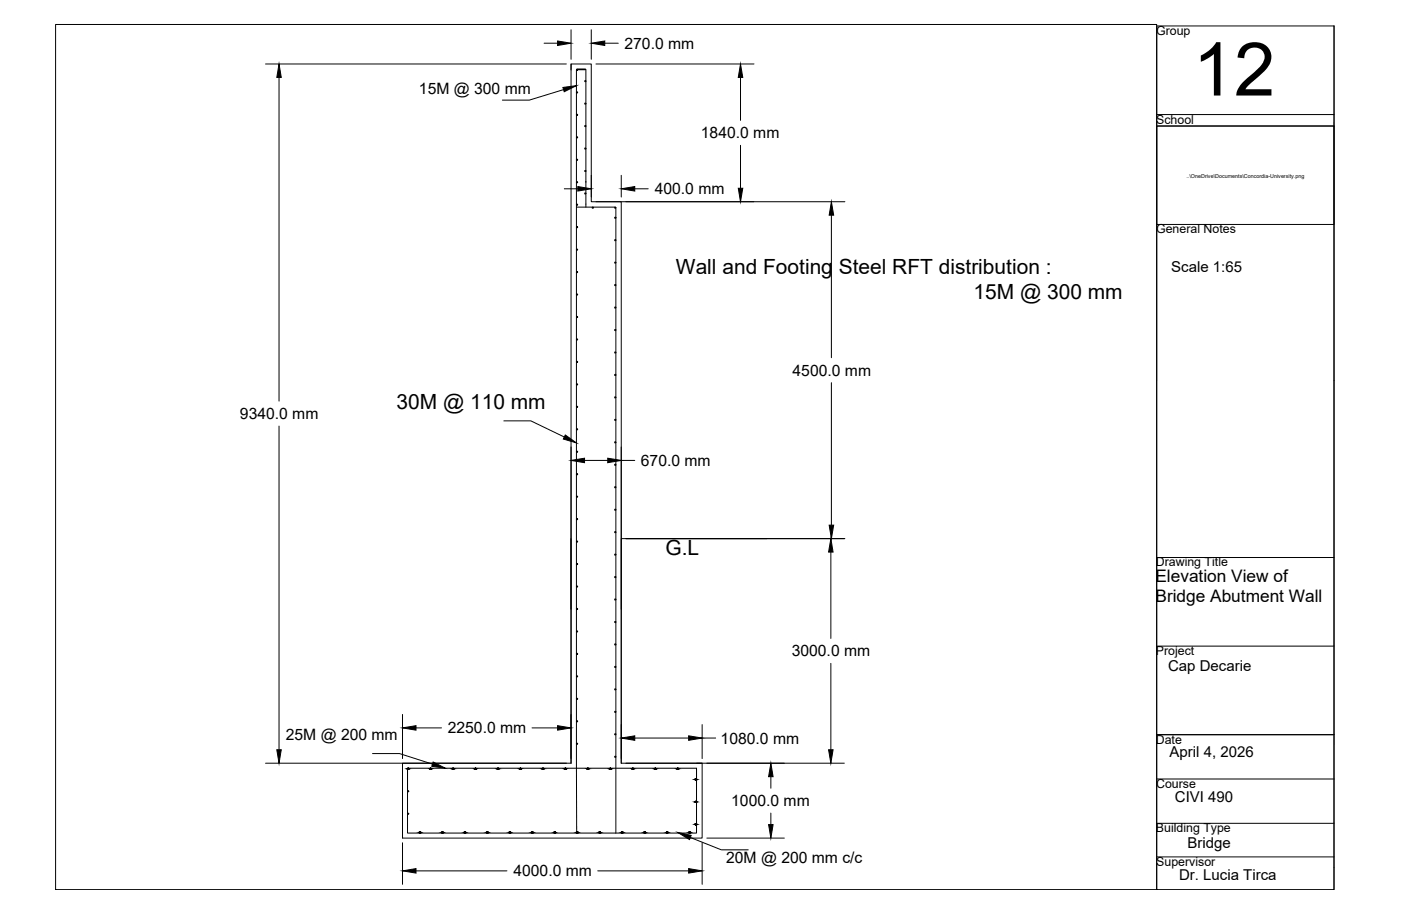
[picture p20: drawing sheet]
<svg xmlns="http://www.w3.org/2000/svg" width="432mm" height="279mm" viewBox="0 0 432 279" stroke-linecap="round" stroke-linejoin="round" font-family="sans-serif">
<defs><g id="words">
<text font-size="22.9" x="367.6" y="29.5">12</text>
<g font-size="6.5">
<text x="208.3" y="84.5">Wall and Footing Steel RFT distribution :</text>
<text x="300" y="92.2">15M @ 300 mm</text>
<text x="122.2" y="126.2">30M @ 110 mm</text>
<text x="205.1" y="171.2">G.L</text>
</g>
<g font-size="5.3">
<text x="356.1" y="179.3">Elevation View of</text>
<text x="356.1" y="185.7">Bridge Abutment Wall</text>
</g>
<g font-size="4.8">
<text x="192.5" y="15">270.0 mm</text>
<text x="129.1" y="29">15M @ 300 mm</text>
<text x="216" y="42.7">1840.0 mm</text>
<text x="201.8" y="59.9">400.0 mm</text>
<text x="244.3" y="115.9">4500.0 mm</text>
<text x="74" y="129.2">9340.0 mm</text>
<text x="197.5" y="143.7">670.0 mm</text>
<text x="244" y="202.4">3000.0 mm</text>
<text x="138" y="226.2">2250.0 mm</text>
<text x="88.1" y="228.3">25M @ 200 mm</text>
<text x="222.1" y="229.3">1080.0 mm</text>
<text x="225.4" y="248.6">1000.0 mm</text>
<text x="223.8" y="266.3">20M @ 200 mm c/c</text>
<text x="158.3" y="270.3">4000.0 mm</text>
</g>
<g font-size="4.6">
<text x="361" y="83.7">Scale 1:65</text>
<text x="360" y="206.9">Cap Decarie</text>
<text x="360.5" y="233.3">April 4, 2026</text>
<text x="362.1" y="247.4">CIVI 490</text>
<text x="366" y="261.4">Bridge</text>
<text x="363.4" y="271.5">Dr. Lucia Tirca</text>
</g>
<g font-size="3.8">
<text x="356.3" y="10.8">Group</text>
<text x="356.4" y="38.1">School</text>
<text x="356.3" y="72">General Notes</text>
<text x="356.2" y="174.7">Drawing Title</text>
<text x="356.2" y="202">Project</text>
<text x="356.2" y="229.3">Date</text>
<text x="356.3" y="243">Course</text>
<text x="356.2" y="256.6">Building Type</text>
<text x="356.4" y="267">Supervisor</text>
</g>
<text font-size="1.7" x="365.7" y="54.8">..\OneDrive\Documents\Concordia-University.png</text>
</g></defs>
<!-- layer: 0 -->
<g fill="none" stroke="#000" stroke-width=".31">
<path d="M17.1 7.5h339.4v266.8h-339.4zM81.8 19.7h92.8M167.7 13.3h4.2M176 9.2v9.1M176 19.7v1.9M182.2 9.2v9.1M183.7 19.7h48.7M186.4 13.3h4.2M411.2 8v266.3M86 23.9v99.8M173.7 27.6l-10.5 3.3h-8.4M177.7 21.6v235.3"/>
<path d="M180.4 21.4h.2v34.8M228.2 23.9v13.2M173.9 58.2h4.2M180.6 55.9v8M182.2 54.1v6.7M191.5 54.1v6.7M195.6 58.2h4.2M228.2 44.8v13.3M177.7 63.9h11.9M183.7 62.2h76.7M189.8 64.1v192.9M256.2 66.4v43.9"/>
<path d="M256.2 118v43.9M86 131.4v99.8M155.3 129.8h8.3l10.3 5M176 137.8v97.6M191.5 137.8v50.1M180.2 142h7.1M191.5 142h4.1M192.9 166.1h67.5M236.4 166.1h-44.9v69.3M256.1 170.3v26.6M256.1 204.6v26.6M81.8 235.4h92.8"/>
<path d="M114.8 232.4h8.3l10.2 3.2M124.1 220.3v13.6M125.8 236.9h88.9v20h-85.4M128.2 224.5h7.9M164 224.5h7.9M176 235.4h-51.9v23.1h92.3v-23.1h-24.9M176 235.4v-215.7h6.2v42.5h9.3v173.2M191.5 223.4v10.5M192.9 235.4h67.3M195.6 227.6h16.6M214.7 236.9v3.5M216.4 223.4v10.5"/>
<path d="M216.4 227.6h4.2M237.6 239.5v3.6M124.1 259.9v12.8M125.6 244v-6.9v19.8h3.8M212.8 258.3l9.5 3.8h8.3M216.4 259.9v12.8M217.8 258.5h23.9M237.6 250.8v3.5M128.2 268.6h28M184.2 268.6h28"/>
<circle cx="177.8" cy="28.5" r=".19"/>
<circle cx="177.8" cy="35.4" r=".19"/>
<circle cx="177.8" cy="21.6" r=".19"/>
<circle cx="180.4" cy="38.9" r=".19"/>
<circle cx="180.4" cy="25" r=".19"/>
<circle cx="180.4" cy="32" r=".19"/>
<circle cx="177.8" cy="49.3" r=".19"/>
<circle cx="177.8" cy="42.4" r=".19"/>
<circle cx="177.8" cy="56.2" r=".19"/>
<circle cx="180.4" cy="45.8" r=".19"/>
<circle cx="180.4" cy="59.7" r=".19"/>
<circle cx="180.4" cy="52.7" r=".19"/>
<circle cx="177.8" cy="63.1" r=".19"/>
<circle cx="177.8" cy="70" r=".19"/>
<circle cx="177.8" cy="77" r=".19"/>
<circle cx="182.7" cy="64" r=".19"/>
<circle cx="189.6" cy="64" r=".19"/>
<circle cx="189.6" cy="67.1" r=".19"/>
<circle cx="189.6" cy="74.1" r=".19"/>
<circle cx="177.8" cy="90.8" r=".19"/>
<circle cx="177.8" cy="97.8" r=".19"/>
<circle cx="177.8" cy="83.9" r=".19"/>
<circle cx="189.6" cy="87.9" r=".19"/>
<circle cx="189.6" cy="81" r=".19"/>
<circle cx="189.6" cy="94.8" r=".19"/>
<circle cx="177.8" cy="111.6" r=".19"/>
<circle cx="177.8" cy="118.5" r=".19"/>
<circle cx="177.8" cy="104.7" r=".19"/>
<circle cx="189.6" cy="101.8" r=".19"/>
<circle cx="189.6" cy="115.6" r=".19"/>
<circle cx="189.6" cy="108.7" r=".19"/>
<circle cx="177.8" cy="125.5" r=".19"/>
<circle cx="177.8" cy="139.3" r=".19"/>
<circle cx="177.8" cy="132.4" r=".19"/>
<circle cx="189.6" cy="129.5" r=".19"/>
<circle cx="189.6" cy="122.6" r=".19"/>
<circle cx="189.6" cy="136.4" r=".19"/>
<circle cx="177.8" cy="153.2" r=".19"/>
<circle cx="177.8" cy="146.2" r=".19"/>
<circle cx="189.6" cy="150.3" r=".19"/>
<circle cx="189.6" cy="157.2" r=".19"/>
<circle cx="189.6" cy="143.3" r=".19"/>
<circle cx="177.8" cy="160.1" r=".19"/>
<circle cx="177.8" cy="173.9" r=".19"/>
<circle cx="177.8" cy="167" r=".19"/>
<circle cx="189.6" cy="171" r=".19"/>
<circle cx="189.6" cy="178" r=".19"/>
<circle cx="189.6" cy="164.1" r=".19"/>
<circle cx="177.8" cy="187.8" r=".19"/>
<circle cx="177.8" cy="180.9" r=".19"/>
<circle cx="177.8" cy="194.7" r=".19"/>
<circle cx="189.6" cy="198.7" r=".19"/>
<circle cx="189.6" cy="184.9" r=".19"/>
<circle cx="189.6" cy="191.8" r=".19"/>
<circle cx="177.8" cy="208.6" r=".19"/>
<circle cx="177.8" cy="201.7" r=".19"/>
<circle cx="177.8" cy="215.5" r=".19"/>
<circle cx="189.6" cy="212.6" r=".19"/>
<circle cx="189.6" cy="205.7" r=".19"/>
<circle cx="189.6" cy="219.5" r=".19"/>
<circle cx="125.8" cy="237.1" r=".19"/>
<circle cx="132.7" cy="237.1" r=".19"/>
<circle cx="139.6" cy="237.1" r=".19"/>
<circle cx="146.6" cy="237.1" r=".19"/>
<circle cx="153.5" cy="237.1" r=".19"/>
<circle cx="160.4" cy="237.1" r=".19"/>
<circle cx="167.3" cy="237.1" r=".19"/>
<circle cx="174.3" cy="237.1" r=".19"/>
<circle cx="177.8" cy="222.4" r=".19"/>
<circle cx="177.8" cy="229.4" r=".19"/>
<circle cx="181.2" cy="237.1" r=".19"/>
<circle cx="188.1" cy="237.1" r=".19"/>
<circle cx="189.6" cy="233.4" r=".19"/>
<circle cx="189.6" cy="226.4" r=".19"/>
<circle cx="195" cy="237.1" r=".19"/>
<circle cx="202" cy="237.1" r=".19"/>
<circle cx="208.9" cy="237.1" r=".19"/>
<circle cx="125.8" cy="251" r=".19"/>
<circle cx="125.8" cy="244" r=".19"/>
<circle cx="129.4" cy="256.7" r=".19"/>
<circle cx="136.4" cy="256.7" r=".19"/>
<circle cx="143.3" cy="256.7" r=".19"/>
<circle cx="150.2" cy="256.7" r=".19"/>
<circle cx="157.1" cy="256.7" r=".19"/>
<circle cx="164.1" cy="256.7" r=".19"/>
<circle cx="171" cy="256.7" r=".19"/>
<circle cx="177.9" cy="256.7" r=".19"/>
<circle cx="184.8" cy="256.7" r=".19"/>
<circle cx="191.8" cy="256.7" r=".19"/>
<circle cx="198.7" cy="256.7" r=".19"/>
<circle cx="205.6" cy="256.7" r=".19"/>
<circle cx="212.6" cy="256.7" r=".19"/>
<circle cx="214.5" cy="247.3" r=".19"/>
<circle cx="214.5" cy="240.4" r=".19"/>
<circle cx="214.5" cy="254.2" r=".19"/>
</g>
<path d="M177.9 21.4h2.5" fill="none" stroke="#000" stroke-width=".53"/>
<g fill="#000" stroke="#000" stroke-width=".31">
<path d="M171.9 12.6l4.1 .7-4.1 .7zM182.2 13.3l4.2-.7v1.4zM86 19.7l.7 4.2h-1.4zM173.5 27l4.2-.6-3.8 1.9zM228.2 19.7l.7 4.2h-1.4zM178.1 57.5l4.1 .7-4.1 .7zM191.5 58.2l4.1-.7v1.4zM227.5 58.1h1.4l-.7 4.1zM256.2 62.2l.7 4.2h-1.3zM174.2 134.1l3.5 2.5-4.1-1.2zM176 142l4.2-.7v1.4zM187.3 141.3l4.2 .7-4.2 .7z"/>
<path d="M256.1 166.1l.7 4.2h-1.4zM255.6 161.9h1.3l-.7 4.2zM85.3 231.2h1.4l-.7 4.2zM125.7 236.9h.2zM125.7 237.3h.2zM124.1 224.5l4.1-.7v1.4zM132.6 236.9h.2zM132.6 237.3h.2zM133.5 235l3.7 1.9-4.1-.6zM139.6 236.9h.1zM139.6 237.3h.1zM146.5 236.9h.2z"/>
<path d="M146.5 237.3h.2zM153.4 236.9h.2zM153.4 237.3h.2zM160.3 236.9h.2zM160.3 237.3h.2zM167.3 236.9h.1zM167.3 237.3h.1zM171.9 223.8l4.1 .7-4.1 .7zM174.2 236.9h.2zM174.2 237.3h.2zM181.1 236.9h.2zM181.1 237.3h.2z"/>
<path d="M188 236.9h.2zM188 237.3h.2zM195 236.9h.1zM195 237.3h.1zM191.5 227.6l4.1-.7v1.4zM201.9 236.9h.2zM201.9 237.3h.2zM208.8 236.9h.2zM208.8 237.3h.2zM212.2 226.9l4.2 .7-4.2 .7zM237.6 235.4l.7 4.1h-1.4zM255.4 231.2h1.4l-.7 4.2z"/>
<path d="M129.3 256.6h.2zM129.3 256.9h.2zM136.3 256.6h.1zM136.3 256.9h.1zM143.2 256.6h.2zM143.2 256.9h.2zM150.1 256.6h.2zM150.1 256.9h.2zM157.1 256.6h.1zM157.1 256.9h.1zM164 256.6h.1zM164 256.9h.1z"/>
<path d="M170.9 256.6h.2zM170.9 256.9h.2zM177.8 256.6h.2zM177.8 256.9h.2zM184.8 256.6h.1zM184.8 256.9h.1zM191.7 256.6h.2zM191.7 256.9h.2zM198.6 256.6h.2zM198.6 256.9h.2zM205.5 256.6h.2zM205.5 256.9h.2z"/>
<path d="M208.9 256.7l4.1 .9-.5 1.3zM212.5 256.6h.1zM212.5 256.9h.1zM214.4 240.2h.2zM214.4 247.1h.2zM214.4 254.1h.2zM214.4 240.5h.2zM214.4 247.5h.2zM214.4 254.4h.2zM236.9 254.3h1.4l-.7 4.2zM124.1 268.6l4.1-.7v1.4zM212.2 267.9l4.2 .7-4.2 .7z"/>
<path d="M125.7 236.9l.2 .1zM125.7 237h.2z"/>
<path d="M125.7 237h.2zM125.7 237h.2z"/>
<path d="M125.7 237.3h.2zM125.7 237.3h.2z"/>
<path d="M125.7 237h.2zM125.7 237h.2z"/>
<path d="M125.7 237.2h.2zM125.7 237.2l.2 .1z"/>
<path d="M125.6 237h.4zM125.6 237h.4z"/>
<path d="M125.6 237.2h.3zM125.6 237.2h.3z"/>
<path d="M125.6 237l.4 .1zM125.6 237l.4 .1z"/>
<path d="M125.6 237.2h.4zM125.6 237.2h.3z"/>
<path d="M125.6 237.1h.4zM125.6 237.1h.4z"/>
<path d="M125.6 237.1h.4zM125.6 237.1h.4z"/>
<path d="M125.6 237.1h.4zM125.6 237.1l.4 .1z"/>
<path d="M132.6 236.9l.2 .1zM132.6 236.9l.2 .1z"/>
<path d="M132.6 237h.3zM132.6 237h.3z"/>
<path d="M132.6 237.3h.2zM132.6 237.3h.2z"/>
<path d="M132.6 237h.3zM132.6 237h.3z"/>
<path d="M132.6 237.2h.3zM132.6 237.2l.2 .1z"/>
<path d="M132.6 237h.3zM132.6 237h.3z"/>
<path d="M132.6 237.2h.3zM132.6 237.2h.3z"/>
<path d="M132.5 237l.4 .1zM132.5 237l.4 .1z"/>
<path d="M132.5 237.2h.4zM132.5 237.2h.4z"/>
<path d="M132.5 237.1h.4zM132.5 237.1h.4z"/>
<path d="M132.5 237.1h.4zM132.5 237.1h.4z"/>
<path d="M132.5 237.1h.4zM132.5 237.1l.4 .1z"/>
<path d="M139.6 236.9l.2 .1zM139.5 237h.3z"/>
<path d="M139.5 237h.3zM139.5 237h.3z"/>
<path d="M139.5 237.3h.3zM139.5 237.3h.2z"/>
<path d="M139.5 237h.3zM139.5 237h.3z"/>
<path d="M139.5 237.2h.3zM139.5 237.2l.3 .1z"/>
<path d="M139.5 237h.3zM139.5 237h.3z"/>
<path d="M139.5 237.2h.3zM139.5 237.2h.3z"/>
<path d="M139.5 237l.3 .1zM139.5 237l.3 .1z"/>
<path d="M139.5 237.2h.3zM139.5 237.2h.3z"/>
<path d="M139.5 237.1h.3zM139.5 237.1h.3z"/>
<path d="M139.5 237.1h.3zM139.5 237.1h.3z"/>
<path d="M139.5 237.1h.3zM139.5 237.1l.3 .1z"/>
<path d="M146.5 236.9l.2 .1zM146.5 237h.2z"/>
<path d="M146.5 237h.2zM146.5 237h.2z"/>
<path d="M146.5 237.3h.2zM146.5 237.3h.2z"/>
<path d="M146.4 237h.3zM146.4 237h.3z"/>
<path d="M146.4 237.2h.3zM146.4 237.2l.3 .1z"/>
<path d="M146.4 237h.3zM146.4 237h.3z"/>
<path d="M146.4 237.2h.3zM146.4 237.2h.3z"/>
<path d="M146.4 237l.3 .1zM146.4 237l.3 .1z"/>
<path d="M146.4 237.2h.3zM146.4 237.2h.3z"/>
<path d="M146.4 237.1h.3zM146.4 237.1h.3z"/>
<path d="M146.4 237.1h.3zM146.4 237.1h.3z"/>
<path d="M146.4 237.1h.3zM146.4 237.1l.3 .1z"/>
<path d="M153.4 236.9l.2 .1zM153.4 237h.2z"/>
<path d="M153.4 237h.2zM153.4 237h.2z"/>
<path d="M153.4 237.3h.2zM153.4 237.3h.2z"/>
<path d="M153.4 237h.2zM153.4 237h.2z"/>
<path d="M153.4 237.2h.2zM153.4 237.2l.2 .1z"/>
<path d="M153.3 237h.4zM153.3 237h.4z"/>
<path d="M153.3 237.2h.3zM153.3 237.2h.3z"/>
<path d="M153.3 237l.4 .1zM153.3 237l.4 .1z"/>
<path d="M153.3 237.2h.4zM153.3 237.2h.3z"/>
<path d="M153.3 237.1h.4zM153.3 237.1h.4z"/>
<path d="M153.3 237.1h.4zM153.3 237.1h.4z"/>
<path d="M153.3 237.1h.4zM153.3 237.1l.4 .1z"/>
<path d="M160.3 236.9l.2 .1zM160.3 237h.2z"/>
<path d="M160.3 237h.3zM160.3 237h.3z"/>
<path d="M160.3 237.3h.2zM160.3 237.3h.2z"/>
<path d="M160.3 237h.3zM160.3 237h.3z"/>
<path d="M160.3 237.2h.3zM160.3 237.2l.2 .1z"/>
<path d="M160.3 237h.3zM160.3 237h.3z"/>
<path d="M160.3 237.2h.3zM160.3 237.2h.3z"/>
<path d="M160.3 237l.3 .1zM160.3 237l.3 .1z"/>
<path d="M160.3 237.2h.3zM160.3 237.2h.3z"/>
<path d="M160.2 237.1h.4zM160.2 237.1h.4z"/>
<path d="M160.2 237.1h.4zM160.2 237.1h.4z"/>
<path d="M160.2 237.1h.4zM160.2 237.1l.4 .1z"/>
<path d="M167.3 236.9l.2 .1zM167.2 237h.3z"/>
<path d="M167.2 237h.3zM167.2 237h.3z"/>
<path d="M167.2 237.3h.3zM167.2 237.3h.2z"/>
<path d="M167.2 237h.3zM167.2 237h.3z"/>
<path d="M167.2 237.2h.3zM167.2 237.2l.3 .1z"/>
<path d="M167.2 237h.3zM167.2 237h.3z"/>
<path d="M167.2 237.2h.3zM167.2 237.2h.3z"/>
<path d="M167.2 237l.3 .1zM167.2 237l.3 .1z"/>
<path d="M167.2 237.1h.3zM167.2 237.1h.3z"/>
<path d="M167.2 237.1l.3 .1zM167.2 237.1l.3 .1z"/>
<path d="M167.2 237.2h.3zM167.2 237.2h.3z"/>
<path d="M167.2 237.1h.3zM167.2 237.1h.3z"/>
<path d="M174.2 236.9l.2 .1zM174.2 237h.2z"/>
<path d="M174.2 237h.2zM174.2 237h.2z"/>
<path d="M174.2 237.3h.2zM174.2 237.3h.2z"/>
<path d="M174.1 237h.3zM174.1 237h.3z"/>
<path d="M174.1 237.2h.3zM174.1 237.2l.3 .1z"/>
<path d="M174.1 237h.3zM174.1 237h.3z"/>
<path d="M174.1 237.2h.3zM174.1 237.2h.3z"/>
<path d="M174.1 237l.4 .1zM174.1 237l.4 .1z"/>
<path d="M174.1 237.2h.3zM174.1 237.2h.3z"/>
<path d="M174.1 237.1h.4zM174.1 237.1h.4z"/>
<path d="M174.1 237.1h.4zM174.1 237.1h.4z"/>
<path d="M174.1 237.1h.4zM174.1 237.1l.3 .1z"/>
<path d="M181.1 236.9l.2 .1zM181.1 236.9l.2 .1z"/>
<path d="M181.1 237h.2zM181.1 237h.2z"/>
<path d="M181.1 237.3h.2zM181.1 237.3h.2z"/>
<path d="M181.1 237h.3zM181.1 237h.3z"/>
<path d="M181.1 237.2h.2zM181.1 237.2l.2 .1z"/>
<path d="M181 237h.4zM181 237h.4z"/>
<path d="M181 237.2h.4zM181 237.2h.3z"/>
<path d="M181 237l.4 .1zM181 237l.4 .1z"/>
<path d="M181 237.2h.4zM181 237.2h.4z"/>
<path d="M181 237.1h.4zM181 237.1h.4z"/>
<path d="M181 237.1h.4zM181 237.1l.4 .1z"/>
<path d="M181 237.1h.4zM181 237.1h.4z"/>
<path d="M188 236.9l.2 .1zM188 237h.2z"/>
<path d="M188 237h.3zM188 237h.3z"/>
<path d="M188 237.3h.2zM188 237.3h.2z"/>
<path d="M188 237h.3zM188 237h.3z"/>
<path d="M188 237.2h.3zM188 237.2l.2 .1z"/>
<path d="M188 237h.3zM188 237h.3z"/>
<path d="M188 237.2h.3zM188 237.2h.3z"/>
<path d="M187.9 237l.4 .1zM187.9 237l.4 .1z"/>
<path d="M187.9 237.2h.4zM187.9 237.2h.4z"/>
<path d="M187.9 237.1h.4zM187.9 237.1h.4z"/>
<path d="M187.9 237.1h.4zM187.9 237.1h.4z"/>
<path d="M187.9 237.1h.4zM187.9 237.1l.4 .1z"/>
<path d="M195 236.9l.2 .1zM195 236.9l.2 .1z"/>
<path d="M194.9 237h.3zM194.9 237h.3z"/>
<path d="M194.9 237.3h.3zM194.9 237.3h.2z"/>
<path d="M194.9 237h.3zM194.9 237h.3z"/>
<path d="M194.9 237.2h.3zM194.9 237.2l.3 .1z"/>
<path d="M194.9 237h.3zM194.9 237h.3z"/>
<path d="M194.9 237.2h.3zM194.9 237.2h.3z"/>
<path d="M194.9 237l.3 .1zM194.9 237l.3 .1z"/>
<path d="M194.9 237.2h.3zM194.9 237.2h.3z"/>
<path d="M194.9 237.1h.3zM194.9 237.1h.3z"/>
<path d="M194.9 237.1h.3zM194.9 237.1l.3 .1z"/>
<path d="M194.9 237.1h.3zM194.9 237.1h.3z"/>
<path d="M201.9 236.9l.2 .1zM201.9 237h.2z"/>
<path d="M201.9 237h.2zM201.8 237h.3z"/>
<path d="M201.9 237.3h.2zM201.9 237.3h.2z"/>
<path d="M201.8 237h.3zM201.8 237h.3z"/>
<path d="M201.8 237.2h.3zM201.8 237.2l.3 .1z"/>
<path d="M201.8 237h.4zM201.8 237h.4z"/>
<path d="M201.8 237.2h.3zM201.8 237.2h.3z"/>
<path d="M201.8 237l.4 .1zM201.8 237l.4 .1z"/>
<path d="M201.8 237.2h.4zM201.8 237.2h.3z"/>
<path d="M201.8 237.1h.4zM201.8 237.1h.4z"/>
<path d="M201.8 237.1h.4zM201.8 237.1h.4z"/>
<path d="M201.8 237.1h.4zM201.8 237.1l.4 .1z"/>
<path d="M208.8 236.9l.2 .1zM208.8 237h.2z"/>
<path d="M208.8 237h.2zM208.8 237h.2z"/>
<path d="M208.8 237.3h.2zM208.8 237.3h.2z"/>
<path d="M208.8 237h.3zM208.8 237h.3z"/>
<path d="M208.8 237.2h.2zM208.8 237.2l.2 .1z"/>
<path d="M208.7 237h.4zM208.7 237h.4z"/>
<path d="M208.7 237.2h.4zM208.7 237.2h.3z"/>
<path d="M208.7 237l.4 .1zM208.7 237l.4 .1z"/>
<path d="M208.7 237.2h.4zM208.7 237.2h.4z"/>
<path d="M208.7 237.1h.4zM208.7 237.1h.4z"/>
<path d="M208.7 237.1h.4zM208.7 237.1h.4z"/>
<path d="M208.7 237.1h.4zM208.7 237.1l.4 .1z"/>
<path d="M129.3 256.6h.3zM129.3 256.6h.3z"/>
<path d="M129.3 256.6h.3zM129.3 256.6h.3z"/>
<path d="M129.3 256.9h.3zM129.3 256.9h.2z"/>
<path d="M129.3 256.6h.3zM129.3 256.6h.3z"/>
<path d="M129.3 256.9h.3zM129.3 256.9h.3z"/>
<path d="M129.3 256.6l.3 .1zM129.3 256.6l.3 .1z"/>
<path d="M129.3 256.8h.3zM129.3 256.8l.3 .1z"/>
<path d="M129.3 256.7h.3zM129.3 256.7h.3z"/>
<path d="M129.3 256.7h.3zM129.3 256.7h.3z"/>
<path d="M129.3 256.8h.3zM129.3 256.8h.3z"/>
<path d="M129.3 256.8h.3zM129.3 256.8h.3z"/>
<path d="M129.3 256.7h.3zM129.3 256.7l.3 .1z"/>
<path d="M136.3 256.6h.2zM136.2 256.6h.3z"/>
<path d="M136.2 256.6h.3zM136.2 256.6h.3z"/>
<path d="M136.2 256.9h.3zM136.2 256.9h.2z"/>
<path d="M136.2 256.6h.3zM136.2 256.6h.3z"/>
<path d="M136.2 256.9h.3zM136.2 256.9h.3z"/>
<path d="M136.2 256.6l.3 .1zM136.2 256.6l.3 .1z"/>
<path d="M136.2 256.8h.3zM136.2 256.8l.3 .1z"/>
<path d="M136.2 256.7h.3zM136.2 256.7h.3z"/>
<path d="M136.2 256.8h.3zM136.2 256.8h.3z"/>
<path d="M136.2 256.7h.3zM136.2 256.7h.3z"/>
<path d="M136.2 256.7l.3 .1zM136.2 256.7l.3 .1z"/>
<path d="M136.2 256.8h.3zM136.2 256.8h.3z"/>
<path d="M143.2 256.6h.2zM143.2 256.6h.2z"/>
<path d="M143.2 256.6h.2zM143.2 256.6h.2z"/>
<path d="M143.2 256.9h.2zM143.2 256.9h.2z"/>
<path d="M143.2 256.6h.2zM143.2 256.6h.2z"/>
<path d="M143.2 256.9h.2zM143.2 256.9h.2z"/>
<path d="M143.1 256.6l.4 .1zM143.1 256.6l.4 .1z"/>
<path d="M143.1 256.8h.3zM143.1 256.8l.3 .1z"/>
<path d="M143.1 256.7h.4zM143.1 256.7h.4z"/>
<path d="M143.1 256.8h.4zM143.1 256.8h.3z"/>
<path d="M143.1 256.7h.4zM143.1 256.7h.4z"/>
<path d="M143.1 256.8h.4zM143.1 256.8h.4z"/>
<path d="M143.1 256.7h.4zM143.1 256.7l.4 .1z"/>
<path d="M150.1 256.6h.2zM150.1 256.6h.2z"/>
<path d="M150.1 256.6h.3zM150.1 256.6h.3z"/>
<path d="M150.1 256.9h.2zM150.1 256.9h.2z"/>
<path d="M150.1 256.6h.3zM150.1 256.6h.3z"/>
<path d="M150.1 256.9h.3zM150.1 256.9h.2z"/>
<path d="M150.1 256.6l.3 .1zM150.1 256.6l.3 .1z"/>
<path d="M150.1 256.8h.3zM150.1 256.8l.3 .1z"/>
<path d="M150 256.7h.4zM150 256.7h.4z"/>
<path d="M150 256.8h.4zM150 256.8h.4z"/>
<path d="M150 256.7h.4zM150 256.7h.4z"/>
<path d="M150 256.7l.4 .1zM150 256.7l.4 .1z"/>
<path d="M150 256.8h.4zM150 256.8h.4z"/>
<path d="M157.1 256.6h.2zM157 256.6h.3z"/>
<path d="M157 256.6h.3zM157 256.6h.3z"/>
<path d="M157 256.9h.3zM157 256.9h.2z"/>
<path d="M157 256.6h.3zM157 256.6h.3z"/>
<path d="M157 256.9h.3zM157 256.9h.3z"/>
<path d="M157 256.6l.3 .1zM157 256.6l.3 .1z"/>
<path d="M157 256.8h.3zM157 256.8l.3 .1z"/>
<path d="M157 256.7h.3zM157 256.7h.3z"/>
<path d="M157 256.8h.3zM157 256.8h.3z"/>
<path d="M157 256.7h.3zM157 256.7h.3z"/>
<path d="M157 256.8h.3zM157 256.8h.3z"/>
<path d="M157 256.7h.3zM157 256.7l.3 .1z"/>
<path d="M164 256.6h.2zM164 256.6h.2z"/>
<path d="M164 256.6h.2zM164 256.6h.2z"/>
<path d="M164 256.9h.2zM164 256.9h.1z"/>
<path d="M163.9 256.6h.3zM163.9 256.6h.3z"/>
<path d="M163.9 256.9h.3zM163.9 256.9h.3z"/>
<path d="M163.9 256.6l.3 .1zM163.9 256.6l.3 .1z"/>
<path d="M163.9 256.8h.3zM163.9 256.8l.3 .1z"/>
<path d="M163.9 256.7h.4zM163.9 256.7h.4z"/>
<path d="M163.9 256.8h.3zM163.9 256.8h.3z"/>
<path d="M163.9 256.7h.4zM163.9 256.7h.4z"/>
<path d="M163.9 256.7l.4 .1zM163.9 256.7l.4 .1z"/>
<path d="M163.9 256.8h.4zM163.9 256.8h.3z"/>
<path d="M170.9 256.6h.2zM170.9 256.6h.2z"/>
<path d="M170.9 256.6h.2zM170.9 256.6h.2z"/>
<path d="M170.9 256.9h.2zM170.9 256.9h.2z"/>
<path d="M170.9 256.6h.3zM170.9 256.6h.3z"/>
<path d="M170.9 256.9h.2zM170.9 256.9h.2z"/>
<path d="M170.8 256.6l.4 .1zM170.8 256.6l.4 .1z"/>
<path d="M170.8 256.8h.4zM170.8 256.8l.3 .1z"/>
<path d="M170.8 256.7h.4zM170.8 256.7h.4z"/>
<path d="M170.8 256.8h.4zM170.8 256.8h.4z"/>
<path d="M170.8 256.7h.4zM170.8 256.7h.4z"/>
<path d="M170.8 256.7l.4 .1zM170.8 256.7l.4 .1z"/>
<path d="M170.8 256.8h.4zM170.8 256.8h.4z"/>
<path d="M177.8 256.6h.2zM177.8 256.6h.2z"/>
<path d="M177.8 256.6h.3zM177.8 256.6h.3z"/>
<path d="M177.8 256.9h.2zM177.8 256.9h.2z"/>
<path d="M177.8 256.6h.3zM177.8 256.6h.3z"/>
<path d="M177.8 256.9h.3zM177.8 256.9h.2z"/>
<path d="M177.8 256.6l.3 .1zM177.8 256.6l.3 .1z"/>
<path d="M177.8 256.8h.3zM177.8 256.8l.3 .1z"/>
<path d="M177.7 256.7h.4zM177.7 256.7h.4z"/>
<path d="M177.7 256.8h.4zM177.7 256.8h.4z"/>
<path d="M177.7 256.7h.4zM177.7 256.7h.4z"/>
<path d="M177.7 256.7l.4 .1zM177.7 256.7l.4 .1z"/>
<path d="M177.7 256.8h.4zM177.7 256.8h.4z"/>
<path d="M184.8 256.6h.2zM184.7 256.6h.3z"/>
<path d="M184.7 256.6h.3zM184.7 256.6h.3z"/>
<path d="M184.7 256.9h.3zM184.7 256.9h.2z"/>
<path d="M184.7 256.6h.3zM184.7 256.6h.3z"/>
<path d="M184.7 256.9h.3zM184.7 256.9h.3z"/>
<path d="M184.7 256.6l.3 .1zM184.7 256.6l.3 .1z"/>
<path d="M184.7 256.8h.3zM184.7 256.8l.3 .1z"/>
<path d="M184.7 256.7h.3zM184.7 256.7h.3z"/>
<path d="M184.7 256.8h.3zM184.7 256.8h.3z"/>
<path d="M184.7 256.7h.3zM184.7 256.7h.3z"/>
<path d="M184.7 256.7l.3 .1zM184.7 256.7l.3 .1z"/>
<path d="M184.7 256.8h.3zM184.7 256.8h.3z"/>
<path d="M191.7 256.6h.2zM191.7 256.6h.2z"/>
<path d="M191.7 256.6h.2zM191.6 256.6h.3z"/>
<path d="M191.7 256.9h.2zM191.7 256.9h.2z"/>
<path d="M191.6 256.6h.3zM191.6 256.6h.3z"/>
<path d="M191.6 256.9h.3zM191.6 256.9h.3z"/>
<path d="M191.6 256.6l.3 .1zM191.6 256.6l.3 .1z"/>
<path d="M191.6 256.8h.3zM191.6 256.8l.3 .1z"/>
<path d="M191.6 256.7h.3zM191.6 256.7h.3z"/>
<path d="M191.6 256.7h.4zM191.6 256.7h.4z"/>
<path d="M191.6 256.8h.3zM191.6 256.8h.3z"/>
<path d="M191.6 256.8h.3zM191.6 256.8h.3z"/>
<path d="M191.6 256.7h.4zM191.6 256.7l.3 .1z"/>
<path d="M198.6 256.6h.2zM198.6 256.6h.2z"/>
<path d="M198.6 256.6h.2zM198.6 256.6h.2z"/>
<path d="M198.6 256.9h.2zM198.6 256.9h.2z"/>
<path d="M198.6 256.6h.3zM198.6 256.6h.3z"/>
<path d="M198.6 256.9h.2zM198.6 256.9h.2z"/>
<path d="M198.5 256.6l.4 .1zM198.5 256.6l.4 .1z"/>
<path d="M198.5 256.8h.4zM198.5 256.8l.3 .1z"/>
<path d="M198.5 256.7h.4zM198.5 256.7h.4z"/>
<path d="M198.5 256.8h.4zM198.5 256.8h.4z"/>
<path d="M198.5 256.7h.4zM198.5 256.7h.4z"/>
<path d="M198.5 256.7l.4 .1zM198.5 256.7l.4 .1z"/>
<path d="M198.5 256.8h.4zM198.5 256.8h.4z"/>
<path d="M205.5 256.6h.2zM205.5 256.6h.2z"/>
<path d="M205.5 256.6h.3zM205.5 256.6h.3z"/>
<path d="M205.5 256.9h.2zM205.5 256.9h.2z"/>
<path d="M205.5 256.6h.3zM205.5 256.6h.3z"/>
<path d="M205.5 256.9h.3zM205.5 256.9h.2z"/>
<path d="M205.5 256.6l.3 .1zM205.5 256.6l.3 .1z"/>
<path d="M205.5 256.8h.3zM205.5 256.8l.3 .1z"/>
<path d="M205.5 256.7h.3zM205.5 256.7h.3z"/>
<path d="M205.5 256.8h.3zM205.5 256.8h.3z"/>
<path d="M205.4 256.7h.4zM205.4 256.7h.4z"/>
<path d="M205.4 256.8h.4zM205.4 256.8h.4z"/>
<path d="M205.4 256.7h.4zM205.4 256.7l.4 .1z"/>
<path d="M212.5 256.6h.2zM212.4 256.6h.3z"/>
<path d="M212.4 256.6h.3zM212.4 256.6h.3z"/>
<path d="M212.4 256.9h.3zM212.4 256.9h.2z"/>
<path d="M212.4 256.6h.3zM212.4 256.6h.3z"/>
<path d="M212.4 256.9h.3zM212.4 256.9h.3z"/>
<path d="M212.4 256.6l.3 .1zM212.4 256.6l.3 .1z"/>
<path d="M212.4 256.8h.3zM212.4 256.8l.3 .1z"/>
<path d="M212.4 256.7h.3zM212.4 256.7h.3z"/>
<path d="M212.4 256.8h.3zM212.4 256.8h.3z"/>
<path d="M212.4 256.7h.3zM212.4 256.7h.3z"/>
<path d="M212.4 256.7l.3 .1zM212.4 256.7l.3 .1z"/>
<path d="M212.4 256.8h.3zM212.4 256.8h.3z"/>
<path d="M214.4 240.2h.2zM214.4 240.2h.2z"/>
<path d="M214.4 247.1l.2 .1zM214.4 247.2h.2z"/>
<path d="M214.4 254.1h.2zM214.4 254.1h.2z"/>
<path d="M214.4 240.2l.2 .1zM214.4 240.2l.2 .1z"/>
<path d="M214.4 240.5h.2zM214.4 240.5h.2z"/>
<path d="M214.4 247.2h.2zM214.4 247.2h.2z"/>
<path d="M214.4 247.5h.2zM214.4 247.5h.2z"/>
<path d="M214.4 254.1h.2zM214.4 254.1h.2z"/>
<path d="M214.4 254.4h.2zM214.4 254.4h.2z"/>
<path d="M214.4 240.3h.3zM214.4 240.3h.3z"/>
<path d="M214.4 240.5h.2zM214.4 240.5h.2z"/>
<path d="M214.4 247.2h.3zM214.4 247.2h.3z"/>
<path d="M214.4 247.4h.2zM214.4 247.4l.2 .1z"/>
<path d="M214.4 254.1h.3zM214.4 254.1h.3z"/>
<path d="M214.4 254.4h.2zM214.4 254.4h.2z"/>
<path d="M214.3 240.3h.4zM214.3 240.3h.4z"/>
<path d="M214.3 240.5h.4zM214.3 240.5h.3z"/>
<path d="M214.3 247.2h.4zM214.3 247.2h.4z"/>
<path d="M214.3 247.4h.4zM214.3 247.4h.3z"/>
<path d="M214.3 254.1l.4 .1zM214.3 254.1l.4 .1z"/>
<path d="M214.3 254.3h.4zM214.3 254.3l.3 .1z"/>
<path d="M214.3 240.3h.4zM214.3 240.3h.4z"/>
<path d="M214.3 240.4h.4zM214.3 240.4l.4 .1z"/>
<path d="M214.3 247.2l.4 .1zM214.3 247.2l.4 .1z"/>
<path d="M214.3 247.4h.4zM214.3 247.4h.4z"/>
<path d="M214.3 254.2h.4zM214.3 254.2h.4z"/>
<path d="M214.3 254.3h.4zM214.3 254.3h.4z"/>
<path d="M214.3 240.3l.4 .1zM214.3 240.3l.4 .1z"/>
<path d="M214.3 240.4h.4zM214.3 240.4h.4z"/>
<path d="M214.3 240.4h.4zM214.3 240.4h.4z"/>
<path d="M214.3 247.3h.4zM214.3 247.3h.4z"/>
<path d="M214.3 247.3h.4zM214.3 247.3h.4z"/>
<path d="M214.3 247.3h.4zM214.3 247.3l.4 .1z"/>
<path d="M214.3 254.2h.4zM214.3 254.2h.4z"/>
<path d="M214.3 254.2l.4 .1zM214.3 254.2l.4 .1z"/>
<path d="M214.3 254.3h.4zM214.3 254.3h.4z"/>
</g>
<!-- layer: TitleBlock -->
<path d="M356.5 8h54.7l-.1 266.3h-54.6zM356.5 38.9h54.7v30.3h-54.7zM356.5 35.3h54.7M356.5 38.9h54.7M411.2 117.3h.1M356.5 171.9h54.7M356.5 199.3h54.7M356.5 226.6h54.7M356.5 240.2h54.7M356.5 253.9h54.7M356.5 264.3h54.7M411.1 267.6h.1" fill="none" stroke="#000" stroke-width=".31"/>
<use href="#words"/>
</svg>
